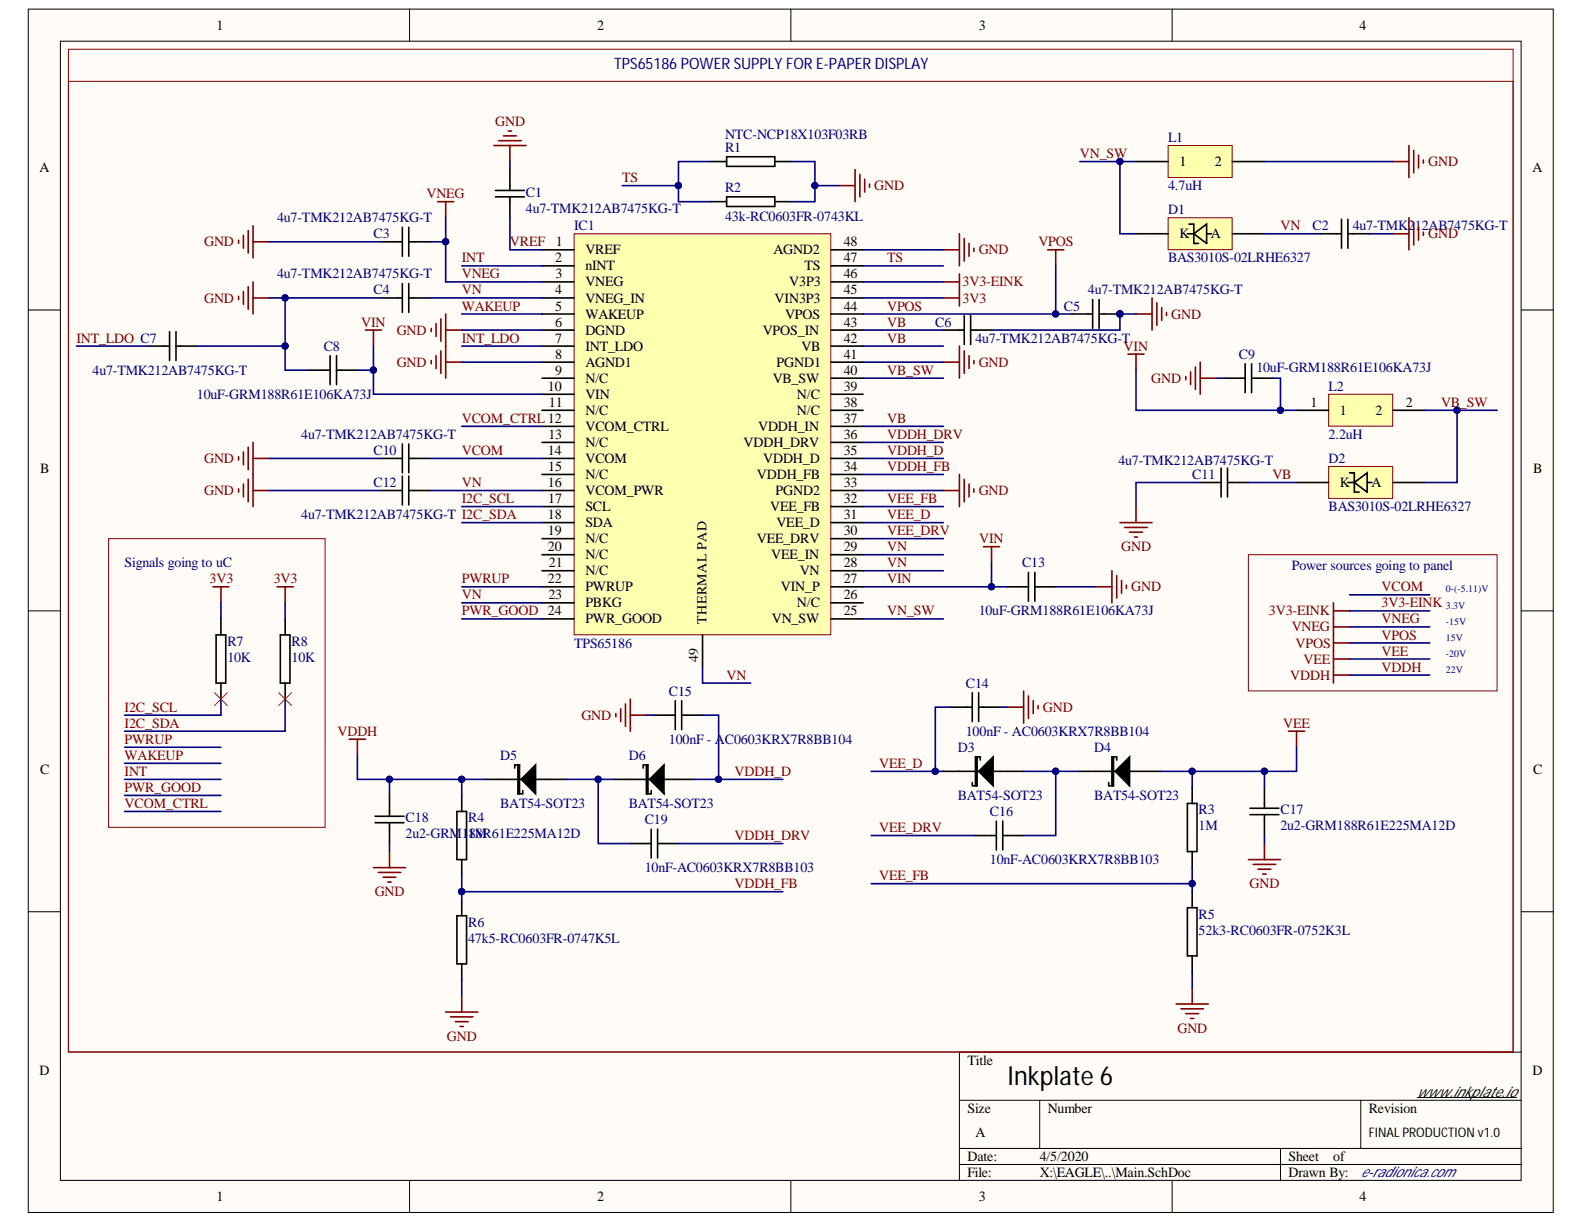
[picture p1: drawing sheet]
<svg xmlns="http://www.w3.org/2000/svg" width="279mm" height="216mm" viewBox="0 0 279 216" stroke-linecap="round" stroke-linejoin="round" font-family="sans-serif">
<defs><g id="words">
<text font-size="4.6" x="177.7" y="191.5">Inkplate 6</text>
<text font-size="2.8" fill="#000080" x="108.3" y="12.1">TPS65186 POWER SUPPLY FOR E-PAPER DISPLAY</text>
<g font-size="2.5">
<text x="38.2" y="5.2">1</text>
<text x="105.3" y="5.2">2</text>
<text x="172.6" y="5.2">3</text>
<text x="239.8" y="5.2">4</text>
<text x="208" y="29.3">1</text>
<text x="214.3" y="29.3">2</text>
<text x="6.9" y="30.4">A</text>
<text x="270.3" y="30.4">A</text>
<text x="97.9" y="46.3">2</text>
<text x="98.1" y="43.5">1</text>
<text x="103.2" y="44.9">VREF</text>
<text x="103.2" y="47.7">nINT</text>
<text x="136.4" y="44.9">AGND2</text>
<text x="141.9" y="47.7">TS</text>
<text x="148.8" y="46.3">47</text>
<text x="148.8" y="43.5">48</text>
<text x="208" y="42">K</text>
<text x="213.6" y="42">A</text>
<text x="97.9" y="51.9">4</text>
<text x="98" y="49.1">3</text>
<text x="103.2" y="50.5">VNEG</text>
<text x="103.2" y="53.4">VNEG_IN</text>
<text x="136.6" y="53.4">VIN3P3</text>
<text x="139.2" y="50.5">V3P3</text>
<text x="148.8" y="51.9">45</text>
<text x="148.8" y="49.1">46</text>
<text x="97.9" y="57.6">6</text>
<text x="98" y="54.8">5</text>
<text x="103.2" y="56.2">WAKEUP</text>
<text x="103.2" y="59">DGND</text>
<text x="134.5" y="59">VPOS_IN</text>
<text x="138.5" y="56.2">VPOS</text>
<text x="148.8" y="57.6">43</text>
<text x="148.8" y="54.8">44</text>
<text x="97.9" y="63.3">8</text>
<text x="98" y="60.4">7</text>
<text x="103.2" y="61.9">INT_LDO</text>
<text x="103.2" y="64.7">AGND1</text>
<text x="137" y="64.7">PGND1</text>
<text x="141.4" y="61.9">VB</text>
<text x="148.8" y="63.3">41</text>
<text x="148.8" y="60.4">42</text>
<text x="96.7" y="68.9">10</text>
<text x="96.8" y="71.8">11</text>
<text x="97.9" y="66.1">9</text>
<text x="103.2" y="67.5">N/C</text>
<text x="103.2" y="70.3">VIN</text>
<text x="136.3" y="67.5">VB_SW</text>
<text x="140.6" y="70.3">N/C</text>
<text x="148.8" y="71.8">38</text>
<text x="148.8" y="68.9">39</text>
<text x="148.8" y="66.1">40</text>
<text x="231.2" y="71.8">1</text>
<text x="248" y="71.8">2</text>
<text x="96.7" y="77.4">13</text>
<text x="103.2" y="73.2">N/C</text>
<text x="103.2" y="76">VCOM_CTRL</text>
<text x="133.7" y="76">VDDH_IN</text>
<text x="140.6" y="73.2">N/C</text>
<text x="148.8" y="77.4">36</text>
<text x="148.8" y="74.6">37</text>
<text x="236.3" y="73.2">1</text>
<text x="242.6" y="73.2">2</text>
<text x="7.1" y="83.4">B</text>
<text x="96.7" y="80.3">14</text>
<text x="96.7" y="83.1">15</text>
<text x="103.2" y="78.8">N/C</text>
<text x="103.2" y="81.7">VCOM</text>
<text x="131.2" y="78.8">VDDH_DRV</text>
<text x="134.6" y="81.7">VDDH_D</text>
<text x="148.8" y="83.1">34</text>
<text x="148.8" y="80.3">35</text>
<text x="270.4" y="83.4">B</text>
<text x="96.7" y="85.9">16</text>
<text x="96.7" y="88.7">17</text>
<text x="103.2" y="84.5">N/C</text>
<text x="103.2" y="87.3">VCOM_PWR</text>
<text x="133.5" y="84.5">VDDH_FB</text>
<text x="136.8" y="87.3">PGND2</text>
<text x="148.8" y="88.7">32</text>
<text x="148.8" y="85.9">33</text>
<text x="236.3" y="85.9">K</text>
<text x="241.9" y="85.9">A</text>
<text x="96.7" y="91.6">18</text>
<text x="96.7" y="94.4">19</text>
<text x="103.2" y="90.2">SCL</text>
<text x="103.2" y="93">SDA</text>
<text x="103.2" y="95.8">N/C</text>
<text x="133.5" y="95.8">VEE_DRV</text>
<text x="135.8" y="90.2">VEE_FB</text>
<text x="136.9" y="93">VEE_D</text>
<text x="148.8" y="94.4">30</text>
<text x="148.8" y="91.6">31</text>
<text x="96.7" y="97.2">20</text>
<text x="96.8" y="100.1">21</text>
<text x="103.2" y="98.6">N/C</text>
<text x="103.2" y="101.5">N/C</text>
<text x="136" y="98.6">VEE_IN</text>
<text x="141.1" y="101.5">VN</text>
<text x="148.8" y="100.1">28</text>
<text x="148.8" y="97.2">29</text>
<text x="96.7" y="102.9">22</text>
<text x="96.7" y="105.7">23</text>
<text x="103.2" y="104.3">PWRUP</text>
<text x="103.2" y="107.1">PBKG</text>
<text x="137.7" y="104.3">VIN_P</text>
<text x="140.6" y="107.1">N/C</text>
<text x="148.8" y="105.7">26</text>
<text x="148.8" y="102.9">27</text>
<text x="103.2" y="110">PWR_GOOD</text>
<text x="136.1" y="110">VN_SW</text>
<text x="148.8" y="108.6">25</text>
<text x="7.1" y="136.5">C</text>
<text x="270.4" y="136.5">C</text>
<text x="7" y="189.6">D</text>
<text x="170.6" y="187.8">Title</text>
<text x="270.3" y="189.6">D</text>
<text x="170.6" y="196.3">Size</text>
<text x="184.8" y="196.3">Number</text>
<text x="241.4" y="196.3">Revision</text>
<text x="249.9" y="193.4">www.inkplate.io</text>
<text x="172.1" y="200.5">A</text>
<text x="170.6" y="204.8">Date:</text>
<text x="170.6" y="207.6">File:</text>
<text x="183.4" y="204.8">4/5/2020</text>
<text x="183.4" y="207.6">X:\EAGLE\..\Main.SchDoc</text>
<text x="227.3" y="204.8">Sheet</text>
<text x="227.3" y="207.6">Drawn By:</text>
<text x="235.2" y="204.8">of</text>
<text x="38.2" y="211.9">1</text>
<text x="105.3" y="211.9">2</text>
<text x="172.6" y="211.9">3</text>
<text x="239.8" y="211.9">4</text>
</g>
<g font-size="2.5" fill="#800000">
<text x="87.3" y="22.2">GND</text>
<text x="190.5" y="27.9">VN_SW</text>
<text x="251.9" y="29.3">GND</text>
<text x="75.2" y="35">VNEG</text>
<text x="109.8" y="32.1">TS</text>
<text x="154.2" y="33.5">GND</text>
<text x="225.9" y="40.6">VN</text>
<text x="36" y="43.5">GND</text>
<text x="81.4" y="46.3">INT</text>
<text x="89.9" y="43.5">VREF</text>
<text x="156.5" y="46.3">TS</text>
<text x="172.6" y="44.9">GND</text>
<text x="183.2" y="43.5">VPOS</text>
<text x="251.9" y="42">GND</text>
<text x="36" y="53.4">GND</text>
<text x="81.4" y="51.9">VN</text>
<text x="81.4" y="49.1">VNEG</text>
<text x="169.8" y="53.4">3V3</text>
<text x="169.8" y="50.5">3V3-EINK</text>
<text x="63.7" y="57.6">VIN</text>
<text x="70" y="59">GND</text>
<text x="81.4" y="54.8">WAKEUP</text>
<text x="156.5" y="54.8">VPOS</text>
<text x="156.5" y="57.6">VB</text>
<text x="206.6" y="56.2">GND</text>
<text x="13.5" y="60.4">INT_LDO C7</text>
<text x="70" y="64.7">GND</text>
<text x="81.4" y="60.4">INT_LDO</text>
<text x="156.5" y="60.4">VB</text>
<text x="172.6" y="64.7">GND</text>
<text x="198.2" y="61.9">VIN</text>
<text x="156.5" y="66.1">VB_SW</text>
<text x="203.1" y="67.5">GND</text>
<text x="254.2" y="71.8">VB_SW</text>
<text x="81.4" y="74.6">VCOM_CTRL 12</text>
<text x="156.5" y="74.6">VB</text>
<text x="156.5" y="77.4">VDDH_DRV</text>
<text x="36" y="81.7">GND</text>
<text x="81.4" y="80.3">VCOM</text>
<text x="156.5" y="80.3">VDDH_D</text>
<text x="156.5" y="83.1">VDDH_FB</text>
<text x="36" y="87.3">GND</text>
<text x="81.4" y="88.7">I2C_SCL</text>
<text x="81.4" y="85.9">VN</text>
<text x="156.5" y="88.7">VEE_FB</text>
<text x="172.6" y="87.3">GND</text>
<text x="224.4" y="84.5">VB</text>
<text x="156.5" y="91.6">VEE_D</text>
<text x="156.5" y="94.4">VEE_DRV</text>
<text x="172.7" y="95.8">VIN</text>
<text x="156.5" y="100.1">VN</text>
<text x="156.5" y="97.2">VN</text>
<text x="197.8" y="97.2">GND</text>
<text x="37" y="102.9">3V3</text>
<text x="48.3" y="102.9">3V3</text>
<text x="81.4" y="102.9">PWRUP</text>
<text x="81.4" y="105.7">VN</text>
<text x="156.5" y="102.9">VIN</text>
<text x="199.5" y="104.3">GND</text>
<text x="243.7" y="104.3">VCOM</text>
<text x="243.7" y="107.1">3V3-EINK</text>
<text x="81.4" y="108.6">PWR_GOOD 24</text>
<text x="156.5" y="108.6">VN_SW</text>
<text x="223.8" y="108.6">3V3-EINK</text>
<text x="227.8" y="111.4">VNEG</text>
<text x="243.7" y="110">VNEG</text>
<text x="243.7" y="112.8">VPOS</text>
<text x="128.2" y="119.9">VN</text>
<text x="227.6" y="119.9">VDDH</text>
<text x="228.5" y="114.2">VPOS</text>
<text x="229.9" y="117">VEE</text>
<text x="243.7" y="115.6">VEE</text>
<text x="243.7" y="118.5">VDDH</text>
<text x="22" y="125.5">I2C_SCL</text>
<text x="184" y="125.5">GND</text>
<text x="22" y="131.2">PWRUP</text>
<text x="22" y="128.4">I2C_SDA</text>
<text x="59.5" y="129.8">VDDH</text>
<text x="102.5" y="127">GND</text>
<text x="226.3" y="128.4">VEE</text>
<text x="22" y="134">WAKEUP</text>
<text x="22" y="136.9">INT</text>
<text x="129.6" y="136.9">VDDH_D</text>
<text x="155.1" y="135.4">VEE_D</text>
<text x="22" y="139.7">PWR_GOOD</text>
<text x="22" y="142.5">VCOM_CTRL</text>
<text x="129.6" y="148.2">VDDH_DRV</text>
<text x="155.1" y="146.8">VEE_DRV</text>
<text x="155.1" y="155.3">VEE_FB</text>
<text x="66.1" y="158.1">GND</text>
<text x="129.6" y="156.7">VDDH_FB</text>
<text x="220.4" y="156.7">GND</text>
<text x="78.8" y="183.6">GND</text>
<text x="207.7" y="182.1">GND</text>
</g>
<g font-size="2.5" fill="#000080">
<text x="127.9" y="26.8">R1</text>
<text x="127.9" y="24.5">NTC-NCP18X103F03RB</text>
<text x="206" y="25.1">L1</text>
<text x="92.8" y="34.7">C1</text>
<text x="127.9" y="33.8">R2</text>
<text x="206" y="33.5">4.7uH</text>
<text x="48.9" y="39.2">4u7-TMK212AB7475KG-T</text>
<text x="92.8" y="37.5">4u7-TMK212AB7475KG-T</text>
<text x="101.3" y="40.6">IC1</text>
<text x="127.9" y="38.9">43k-RC0603FR-0743KL</text>
<text x="206" y="37.8">D1</text>
<text x="231.5" y="40.6">C2</text>
<text x="238.6" y="40.6">4u7-TMK2</text>
<text x="249.6" y="40.6">1</text>
<text x="250.8" y="40.6">2AB7475KG-T</text>
<text x="65.9" y="42">C3</text>
<text x="206" y="46.3">BAS3010S-02LRHE6327</text>
<text x="48.9" y="49.1">4u7-TMK212AB7475KG-T</text>
<text x="65.9" y="51.9">C4</text>
<text x="191.9" y="51.9">4u7-TMK212AB7475KG-T</text>
<text x="165" y="57.6">C6</text>
<text x="187.6" y="54.8">C5</text>
<text x="57.1" y="61.9">C8</text>
<text x="172.1" y="60.4">4u7-TMK212AB7475KG-T</text>
<text x="218.5" y="63.3">C9</text>
<text x="221.6" y="65.5">10uF-GRM188R61E106KA73J</text>
<text x="16.3" y="66.1">4u7-TMK212AB7475KG-T</text>
<text x="34.7" y="70.3">10uF-GRM188R61E106KA73J</text>
<text x="234.4" y="68.9">L2</text>
<text x="53.1" y="77.4">4u7-TMK212AB7475KG-T</text>
<text x="234.4" y="77.4">2.2uH</text>
<text x="65.9" y="80.3">C10</text>
<text x="197.3" y="81.9">4u7-TMK212AB7475KG-T</text>
<text x="234.4" y="81.7">D2</text>
<text x="65.9" y="85.9">C12</text>
<text x="210.3" y="84.5">C11</text>
<text x="53.1" y="91.6">4u7-TMK212AB7475KG-T I2C_SDA</text>
<text x="234.4" y="90.2">BAS3010S-02LRHE6327</text>
<text x="22" y="100.1">Signals going to uC</text>
<text x="180.3" y="100.1">C13</text>
<text x="227.8" y="100.6">Power sources going to panel</text>
<text x="40.1" y="113.9">R7</text>
<text x="51.4" y="113.9">R8</text>
<text x="172.6" y="108.6">10uF-GRM188R61E106KA73J</text>
<text x="40.1" y="116.8">10K</text>
<text x="51.4" y="116.8">10K</text>
<text x="101.3" y="114.2">TPS65186</text>
<text x="118" y="122.7">C15</text>
<text x="170.4" y="121.3">C14</text>
<text x="118" y="131.2">100nF - AC0603KRX7R8BB104</text>
<text x="170.4" y="129.8">100nF - AC0603KRX7R8BB104</text>
<text x="88.2" y="134">D5</text>
<text x="110.9" y="134">D6</text>
<text x="168.9" y="132.6">D3</text>
<text x="193" y="132.6">D4</text>
<text x="88.2" y="142.5">BAT54-SOT23</text>
<text x="110.9" y="142.5">BAT54-SOT23</text>
<text x="168.9" y="141.1">BAT54-SOT23</text>
<text x="174.6" y="143.9">C16</text>
<text x="193" y="141.1">BAT54-SOT23</text>
<text x="211.4" y="143.7">R3</text>
<text x="225.9" y="143.7">C17</text>
<text x="71.5" y="145.1">C18</text>
<text x="71.5" y="147.9">2u2-GRM188R61E225MA12D</text>
<text x="82.6" y="145.1">R4</text>
<text x="82.6" y="147.9">1M</text>
<text x="113.7" y="145.4">C19</text>
<text x="211.4" y="146.5">1M</text>
<text x="225.9" y="146.5">2u2-GRM188R61E225MA12D</text>
<text x="113.7" y="153.8">10nF-AC0603KRX7R8BB103</text>
<text x="174.6" y="152.4">10nF-AC0603KRX7R8BB103</text>
<text x="82.6" y="163.5">R6</text>
<text x="82.6" y="166.3">47k5-RC0603FR-0747K5L</text>
<text x="211.4" y="162.1">R5</text>
<text x="211.4" y="164.9">52k3-RC0603FR-0752K3L</text>
<text x="240" y="207.6">e-radionica.com</text>
</g>
<g font-size="2.4">
<text x="124.6" y="110" transform="rotate(-90 124.6 110)">THERMAL PAD</text>
<text x="123.2" y="116.7" transform="rotate(-90 123.2 116.7)">49</text>
</g>
<text font-size="2.3" x="241.4" y="200.5">FINAL PRODUCTION v1.0</text>
<g font-size="1.8" fill="#000080">
<text x="255" y="107.3">3.3V</text>
<text x="255" y="104.5">0-(-5.11)V</text>
<text x="255" y="110.2">-15V</text>
<text x="255" y="113">15V</text>
<text x="255" y="115.8">-20V</text>
<text x="255" y="118.7">22V</text>
</g>
</g></defs>
<g fill="#fffcf8" stroke="#000" stroke-width=".18">
<path d="M5 1.6h269v212.3h-269z"/>
<path d="M10.7 7.3h257.6v200.9h-257.6z"/>
</g>
<g fill="none" stroke="#000" stroke-width=".18">
<path d="M72.2 1.6v5.7M139.5 1.6v5.7M206.7 1.6v5.7M5 54.7h5.7M268.3 54.7h5.7M5 107.8h5.7M268.3 107.8h5.7M5 160.8h5.7M268.3 160.8h5.7M169.2 194.1h99.1M183.4 194.1v8.5M240 194.1v8.5"/>
<path d="M268.3 185.6h-99.1v22.6M72.2 208.2v5.7M139.5 208.2v5.7M169.2 202.6h99.1M169.2 205.4h99.1M206.7 208.2v5.7M225.9 202.6v5.6"/>
</g>
<path d="M101.3 41.2h45.2v70.8h-45.2z" fill="#ffffb0" stroke="#800000" stroke-width=".18"/>
<g fill="none" stroke="#000" stroke-width=".28">
<path d="M87.4 33.6h5.1M87.4 34.7h5.1M89.9 29.9v3.7M89.9 34.7v3.7M125.3 28.5h2.9M125.3 35.6h2.9M128.2 34.7h8.5v1.7h-8.5zM128.2 27.6h8.5v1.7h-8.5zM136.7 28.5h2.8M136.7 35.6h2.8M29.9 58.5v5.1M31 58.5v5.1"/>
<path d="M67.3 52.6h3.7M67.3 42.7h3.7M71 40.1v5.1M71 50v5.1M72.1 52.6h3.7M72.1 40.1v5.1M72.1 50v5.1M72.1 42.7h3.7M95.6 44.1h5.7M95.6 46.9h5.7M95.6 49.7h5.7M95.6 52.6h5.7"/>
<path d="M95.6 55.4h5.7M95.6 58.2h5.7M146.6 44.1h5.6M146.6 46.9h5.6M146.6 49.7h5.6M146.6 52.6h5.6M146.6 55.4h5.6M146.6 58.2h5.6M166.4 58.2h3.7M170.1 55.7v5.1M171.2 58.2h3.7M171.2 55.7v5.1"/>
<path d="M189.1 55.4h3.6M192.7 52.8v5.1M193.9 55.4h3.6M193.9 52.8v5.1M26.2 61h3.7M31 61h3.7M54.5 65.3h3.7M58.2 62.7v5.1M59.4 65.3h3.6M59.4 62.7v5.1M71 78.3v5.1M72.1 78.3v5.1"/>
<path d="M95.6 61h5.7M95.6 63.9h5.7M95.6 66.7h5.7M95.6 69.5h5.7M95.6 72.4h5.7M95.6 75.2h5.7M95.6 78h5.7M146.6 61h5.6M146.6 63.9h5.6M146.6 66.7h5.6M146.6 69.5h5.6M146.6 72.4h5.6"/>
<path d="M146.6 75.2h5.6M146.6 78h5.6M67.3 80.9h3.7M67.3 86.5h3.7M71 84v5.1M72.1 80.9h3.7M72.1 86.5h3.7M72.1 84v5.1M95.6 80.9h5.7M95.6 83.7h5.7M95.6 86.5h5.7M95.6 89.4h5.7"/>
<path d="M95.6 92.2h5.7M95.6 95h5.7M95.6 97.8h5.7M146.6 80.9h5.6M146.6 83.7h5.6M146.6 86.5h5.6M146.6 89.4h5.6M146.6 92.2h5.6M146.6 95h5.6M146.6 97.8h5.6M38.1 112h1.7v8.5h-1.7zM39 109.2v2.8"/>
<path d="M49.4 112h1.7v8.5h-1.7zM50.3 109.2v2.8M95.6 100.7h5.7M95.6 103.5h5.7M95.6 106.3h5.7M95.6 109.2h5.7M123.9 112v5.7M146.6 100.7h5.6M146.6 103.5h5.6M146.6 106.3h5.6M146.6 109.2h5.6M177.7 103.5h3.7"/>
<path d="M181.4 101v5.1M182.5 103.5h3.7M182.5 101v5.1M39 120.5v2.8M50.3 120.5v2.8"/>
</g>
<g fill="none" stroke="#800000" stroke-width=".28">
<path d="M44.6 39.8v5.7M77.2 35.6h2.8M78.6 35.6v2.8M87.1 25.7h5.7M88 24.8h3.9M88.8 24h2.3M89.7 23.1h.5M89.9 25.7v2.8M148 32.7h2.8M150.8 29.9v5.7M151.7 30.8v3.9M152.5 31.6v2.3"/>
<path d="M153.4 32.5v.5M42.1 42.4v.5M42.1 52.3v.5M42.9 41.5v2.3M42.9 51.4v2.3M43.8 40.7v3.9M43.8 50.6v3.9M44.6 49.7v5.7M44.6 52.6h2.9M44.6 42.7h2.9M64.5 58.2h2.8M65.9 58.2v2.8"/>
<path d="M76.1 57.9v.6M76.9 57.1v2.2M77.8 56.2v4M78.6 55.4v11.3M78.6 58.2h2.8M166.4 52.6h2.8M166.4 49.7h2.8M166.4 44.1h2.8M169.2 41.2v5.7M169.2 48.3v5.7M170.1 42.1v3.9M170.9 42.9v2.3"/>
<path d="M171.8 43.8v.5M184.8 44.1h2.8M186.2 44.1v2.8M200.4 55.4h2.8M203.2 52.6v5.6M204.1 53.4v4M204.9 54.3v2.2M205.8 55.1v.6M42.9 79.7v2.3M43.8 78.9v3.9M44.6 78v11.4M76.1 63.6v.6"/>
<path d="M76.9 62.7v2.3M77.8 61.9v4M78.6 63.9h2.8M166.4 63.9h2.8M169.2 61v5.7M170.1 61.9v4M170.9 62.7v2.3M171.8 63.6v.6M42.1 80.6v.5M42.1 86.2v.6M42.9 85.4v2.3M43.8 84.5v4"/>
<path d="M44.6 80.9h2.9M44.6 86.5h2.9M166.4 86.5h2.8M169.2 83.7v5.7M170.1 84.5v4M170.9 85.4v2.3M171.8 86.2v.6M173.5 96.4h2.8M174.9 96.4v2.9M37.6 103.5h2.8M39 103.5v2.8M48.9 103.5h2.8"/>
<path d="M50.3 103.5v2.8M193.3 103.5h2.8M196.1 100.7v5.6M197 101.5v4M197.8 102.4v2.2M198.7 103.2v.6M235.2 106.3v8.5M235.2 107.8h2.8M235.2 110.6h2.8M235.2 113.4h2.8"/>
</g>
<circle cx="197.5" cy="55.4" r=".55" fill="#000080" stroke="#000080" stroke-width=".18"/>
<path d="M234.4 69.5h11.3v5.7h-11.3z" fill="#ffffb0" stroke="#800000" stroke-width=".18"/>
<path d="M236.6 38.7v5.1M237.8 38.7v5.1M232.9 41.2h3.7M237.8 41.2h3.6M228.7 72.4h5.7M245.7 72.4h5.6M211.7 85.1h3.7M215.4 82.6v5.1M216.5 85.1h3.7M216.5 82.6v5.1" fill="none" stroke="#000" stroke-width=".28"/>
<path d="M234.4 82.3h11.3v5.6h-11.3z" fill="#ffffb0" stroke="#800000" stroke-width=".18"/>
<path d="M216 66.7h3.6M219.6 64.2v5.1M220.8 66.7h3.6M220.8 64.2v5.1M228.7 85.1h5.7M237.8 85.1h1.1M238 83.4h.9v3.4h.8M238.9 85.1l2.3-1.7v3.4zM241.2 85.1h.8M245.7 85.1h5.6" fill="none" stroke="#000" stroke-width=".28"/>
<path d="M199 62.5h2.8M200.4 62.5v2.8M209.2 66.4v.6M210 65.6v2.2M210.9 64.7v4M211.7 63.9v5.6M211.7 66.7h2.8M197.5 92.2h5.7M198.4 93h4M199.2 93.9h2.3M200.1 94.7h.6M200.4 89.4v2.8" fill="none" stroke="#800000" stroke-width=".28"/>
<path d="M206 25.7h11.3v5.6h-11.3z" fill="#ffffb0" stroke="#800000" stroke-width=".18"/>
<path d="M200.4 28.5h5.6M217.4 28.5h5.6" fill="none" stroke="#000" stroke-width=".28"/>
<path d="M206 38.4h11.3v5.6h-11.3z" fill="#ffffb0" stroke="#800000" stroke-width=".18"/>
<g fill="none" stroke="#000" stroke-width=".28">
<path d="M209.7 39.5h.9v3.4h.8M200.4 41.2h5.6M209.4 41.2h1.2M210.6 41.2l2.2-1.7v3.4zM212.8 41.2h.9M217.4 41.2h5.6M85.7 137.5h14.2M91.4 134.9h.2v5.1h-.2zM91.5 134.9v5.1M91.6 134.9h-.8v.6M91.9 137.5l2.6-2.6v5.1zM92.2 139.5v.5h-.8"/>
<path d="M108.3 137.5h14.2M114 134.9h.3v5.1h-.3zM114.2 134.9v5.1M114.3 134.9h-.9v.6M114.6 137.5l2.5-2.6v5.1zM114.9 139.5v.5h-.9M115.4 126.1h3.7M119.1 123.6v5.1M120.2 126.1h3.7M120.2 123.6v5.1M166.4 136.1h14.2M167.8 124.7h3.7"/>
<path d="M171.5 138v.6h.8M171.5 122.2v5.1M172.1 133.5h.2v5.1h-.2zM172.1 133.5h.8v.6M172.2 133.5v5.1M172.6 136.1l2.6-2.6v5.1zM172.6 124.7h3.7M172.6 122.2v5.1M190.5 136.1h14.1M195.6 138v.6h.8M196.1 133.5h.3v5.1h-.3zM196.1 133.5h.9v.6"/>
<path d="M196.3 133.5v5.1M196.7 136.1l2.5-2.6v5.1zM210.3 138.9v2.8M223 138.9v3.7M66.2 145.1h5.1M66.2 144h5.1M68.7 140.3v3.7M68.7 145.1v3.7M80.6 143.1h1.7v8.5h-1.7zM81.4 140.3v2.8M81.4 151.6v2.9M81.4 158.7v2.8"/>
<path d="M111.2 148.8h3.7M114.9 146.2v5.1M116 148.8h3.7M116 146.2v5.1M172.1 147.4h3.6M175.7 144.8v5.1M176.9 147.4h3.7M176.9 144.8v5.1M209.4 141.7h1.7v8.5h-1.7zM210.3 150.2v2.8M210.3 157.3v2.8M220.5 143.7h5.1"/>
<path d="M220.5 142.6h5.1M223 143.7v3.7M80.6 161.5h1.7v8.5h-1.7zM81.4 170v2.9M209.4 160.1h1.7v8.5h-1.7zM210.3 168.6v2.8"/>
</g>
<g fill="none" stroke="#800000" stroke-width=".28">
<path d="M245.7 28.5h2.8M248.5 25.7v5.6M248.5 38.4v5.7M249.4 26.5v4M249.4 39.3v3.9M250.2 27.4v2.2M251.1 28.2v.6M245.7 41.2h2.8M250.2 40.1v2.3M251.1 41v.5M235.2 114.8v5.7M235.2 116.2h2.8"/>
<path d="M235.2 119.1h2.8M61.6 130.4h2.9M63 130.4v2.8M108.6 125.9v.5M109.5 125v2.3M110.3 124.2v3.9M111.2 123.3v5.7M111.2 126.1h2.8M177.7 124.7h2.9M180.6 121.9v5.7M181.4 122.8v3.9M182.3 123.6v2.3"/>
<path d="M183.1 124.5v.5M227.3 129h2.8M228.7 129v2.8M65.9 153h5.6M66.7 153.9h4M67.6 154.7h2.2M68.4 155.6h.6M68.7 150.2v2.8M220.2 151.6h5.7M221 152.5h4M221.9 153.3h2.3M222.7 154.2h.6"/>
<path d="M223 148.8v2.8M78.6 178.5h5.7M79.5 179.4h3.9M81.4 175.7v2.8M207.5 177.1h5.6M208.3 177.9h4M209.2 178.8h2.2M210 179.6h.6M210.3 174.3v2.8M80.3 180.2h2.3M81.2 181.1h.5"/>
</g>
<path d="M172.6 136.1l2.6-2.6v5.1zM196.7 136.1l2.5-2.6v5.1zM91.9 137.5l2.6-2.6v5.1zM114.6 137.5l2.5-2.6v5.1z" fill="#000"/>
<path d="M37.8 122.2l2.3 2.3M40.1 122.2l-2.3 2.3M49.2 122.2l2.2 2.3M51.4 122.2l-2.2 2.3" fill="none" stroke="#f00" stroke-width=".18"/>
<path d="M12.1 14.3h254.8v171.3h-254.8zM12.1 8.7h254.8v176.9h-254.8zM19.1 95h38.2v50.9h-38.2zM220.2 97.8h43.9v24.1h-43.9z" fill="none" stroke="#800000" stroke-width=".18"/>
<g fill="none" stroke="#000080" stroke-width=".28">
<path d="M78.6 38.4v11.3h17M89.9 38.4v5.7h5.7M89.9 28.5v1.4M109.8 32.7h9.9M125.3 28.5h-5.6v7.1h5.6M139.5 28.5h4.2v7.1h-4.2M143.7 32.7h4.3M190.5 28.5h9.9M197.5 28.5v12.7h2.9M223 28.5h22.7M47.5 52.6h19.8M47.5 42.7h19.8"/>
<path d="M50.3 52.6v8.4h-15.6M75.8 52.6h19.8M75.8 42.7h2.8M81.4 55.4h14.2M81.4 46.9h14.2M81.4 58.2h14.2M152.2 46.9h14.2M152.2 52.6h14.2M152.2 49.7h14.2M152.2 58.2h14.2M152.2 44.1h14.2M186.2 46.9v8.5h-34"/>
<path d="M186.2 55.4h2.9M200.4 55.4h-2.9v2.8h-22.6M223 41.2h9.9M241.4 41.2h4.3M13.5 61h12.7M50.3 61v4.3h4.2M63 65.3h2.9M65.9 61v8.5h29.7M81.4 61h14.2M81.4 63.9h14.2M81.4 75.2h14.2M152.2 61h14.2"/>
<path d="M152.2 63.9h14.2M152.2 75.2h14.2M152.2 66.7h14.2M152.2 78h14.2M200.4 65.3v7.1h28.3M214.5 66.7h1.5M224.4 66.7h1.5v5.7M251.3 72.4h12.8M257 72.4v12.7h-5.7M47.5 80.9h19.8M47.5 86.5h19.8M75.8 80.9h19.8"/>
<path d="M75.8 86.5h19.8M81.4 92.2h14.2M81.4 89.4h14.2M152.2 92.2h14.2M152.2 89.4h14.2M152.2 80.9h14.2M152.2 86.5h14.2M152.2 97.8h14.2M152.2 95h14.2M152.2 83.7h14.2M174.9 99.3v4.2h-22.7M211.7 85.1h-11.3v4.3"/>
<path d="M220.2 85.1h8.5M39 106.3v2.9M50.3 106.3v2.9M81.4 103.5h14.2M81.4 109.2h14.2M81.4 106.3h14.2M123.9 117.7v2.8h8.5M152.2 109.2h14.2M152.2 100.7h14.2M174.9 103.5h2.8M186.2 103.5h7.1M238 104.9h14.2"/>
<path d="M238 107.8h14.2M238 110.6h14.2M238 113.4h14.2M238 116.2h14.2M238 119.1h14.2M22 131.8h17M22 134.6h17M22 137.5h17M39 123.3v2.8h-17M50.3 123.3v5.7h-28.3M63 133.2v4.3h22.7M68.7 137.5v2.8"/>
<path d="M81.4 137.5v2.8M99.9 137.5h8.4M105.5 137.5v11.3h5.7M114 126.1h1.4M122.5 137.5h4.3M123.9 126.1h2.9v11.4h11.3M165 136.1h1.4M167.8 124.7h-2.8v11.4h-11.3M176.3 124.7h1.4M180.6 136.1h9.9M186.2 136.1v11.3h-5.6M204.6 136.1h5.7v2.8"/>
<path d="M223 136.1v2.8M228.7 131.8v4.3h-18.4M22 140.3h17M22 143.1h17M68.7 148.8v1.4M81.4 154.5v4.2M81.4 157.3h56.7M119.7 148.8h18.4M153.7 147.4h18.4M153.7 155.9h56.6M210.3 153v4.3M223 147.4v1.4"/>
<path d="M81.4 172.9v2.8M210.3 171.4v2.9"/>
</g>
<g fill="#000080" stroke="#000080" stroke-width=".18">
<circle cx="50.3" cy="52.5" r=".55"/>
<circle cx="78.6" cy="42.6" r=".55"/>
<circle cx="186.2" cy="55.4" r=".55"/>
<circle cx="197.5" cy="55.4" r=".55"/>
<circle cx="65.9" cy="65.3" r=".55"/>
<circle cx="50.3" cy="61" r=".55"/>
<circle cx="119.7" cy="32.7" r=".55"/>
<circle cx="143.7" cy="32.7" r=".55"/>
<circle cx="174.9" cy="103.5" r=".55"/>
<circle cx="257" cy="72.4" r=".55"/>
<circle cx="225.8" cy="72.4" r=".55"/>
<circle cx="197.5" cy="28.5" r=".55"/>
<circle cx="165" cy="136" r=".55"/>
<circle cx="186.2" cy="136" r=".55"/>
<circle cx="210.3" cy="136" r=".55"/>
<circle cx="223" cy="136" r=".55"/>
<circle cx="210.3" cy="155.9" r=".55"/>
<circle cx="126.7" cy="137.5" r=".55"/>
<circle cx="105.5" cy="137.5" r=".55"/>
<circle cx="68.7" cy="137.5" r=".55"/>
<circle cx="81.4" cy="157.3" r=".55"/>
<circle cx="81.4" cy="137.5" r=".55"/>
</g>
<path d="M249.9 193.6h17.6" fill="none" stroke="#000" stroke-width=".18"/>
<use href="#words"/>
</svg>
